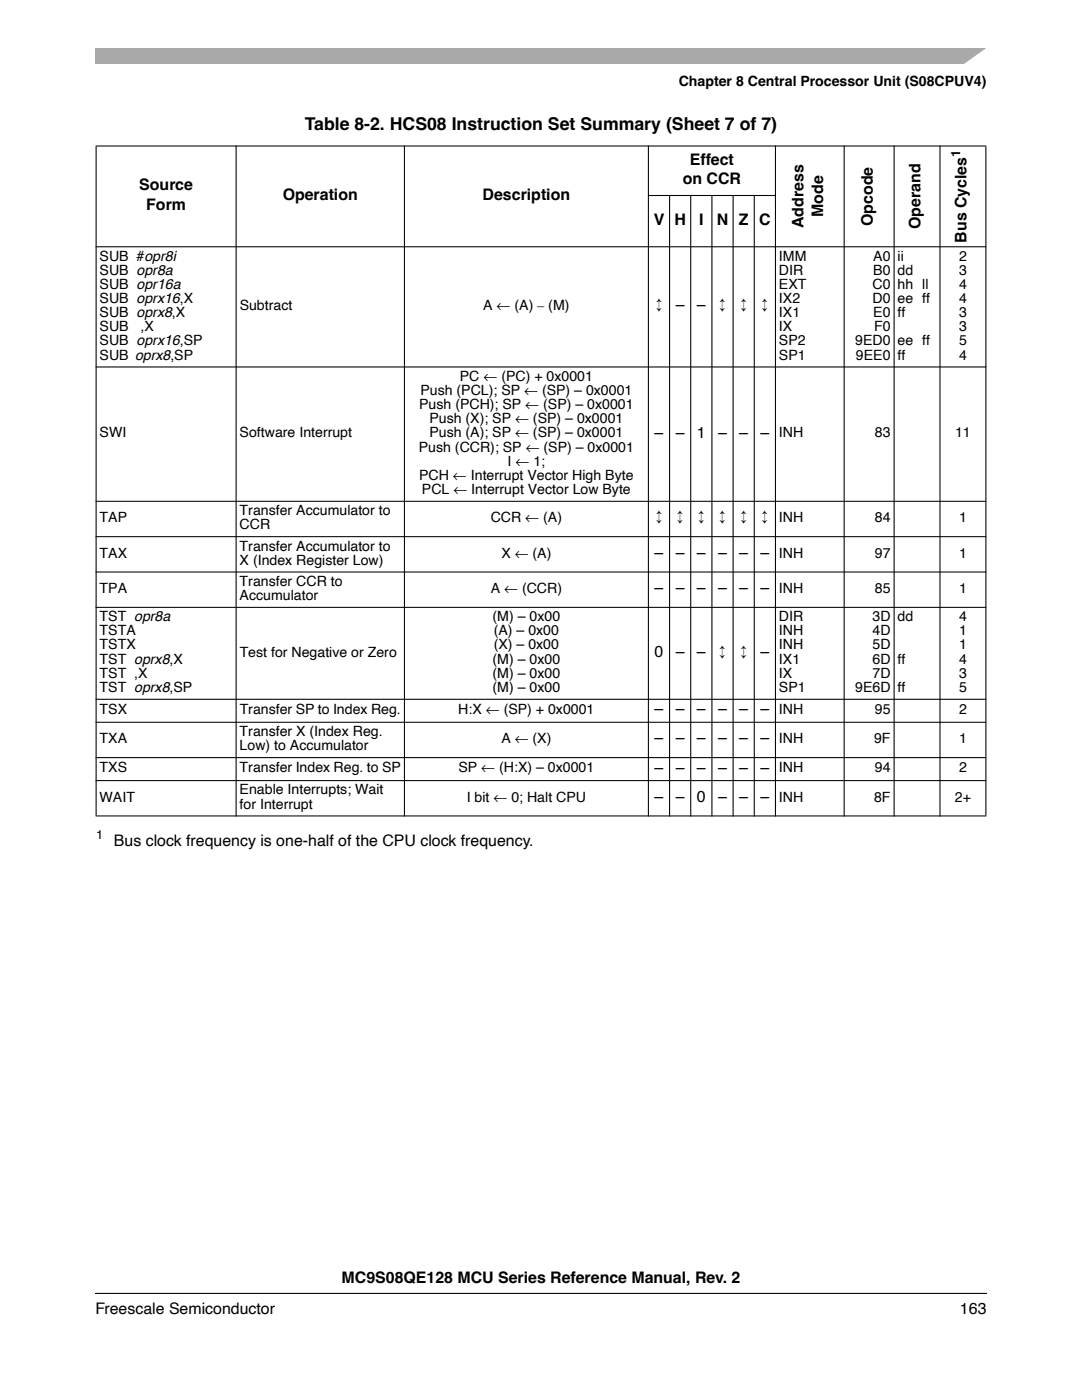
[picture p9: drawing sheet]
<svg xmlns="http://www.w3.org/2000/svg" width="216mm" height="279mm" viewBox="0 0 216 279" stroke-linecap="round" stroke-linejoin="round" font-family="sans-serif">
<defs><g id="words">
<text font-size="3.5" x="60.8" y="25.8">Table 8-2. HCS08 Instruction Set Summary (Sheet 7 of 7)</text>
<g font-size="3.2">
<text x="137.7" y="32.8">Effect</text>
<text x="27.8" y="38">Source</text>
<text x="29.2" y="41.8">Form</text>
<text x="56.4" y="39.9">Operation</text>
<text x="96.3" y="39.9">Description</text>
<text x="136.2" y="36.7">on CCR</text>
<text x="130.4" y="44.8">V H</text>
<text x="139.5" y="44.8">I</text>
<text x="143" y="44.8">N Z C</text>
<text x="160.4" y="45.5" transform="rotate(-90 160.4 45.5)">Address</text>
<text x="164.2" y="43.3" transform="rotate(-90 164.2 43.3)">Mode</text>
<text x="174.1" y="45.1" transform="rotate(-90 174.1 45.1)">Opcode</text>
<text x="183.7" y="45.7" transform="rotate(-90 183.7 45.7)">Operand</text>
<text x="192.8" y="48.4" transform="rotate(-90 192.8 48.4)">Bus Cycles</text>
<text x="134.8" y="61.9">–</text>
<text x="139.1" y="61.9">–</text>
<text x="130.6" y="87.3">–</text>
<text x="134.8" y="87.3">–</text>
<text x="139.1" y="87.3">1</text>
<text x="143.3" y="87.3">–</text>
<text x="147.5" y="87.3">–</text>
<text x="151.7" y="87.3">–</text>
<text x="130.6" y="111.3">–</text>
<text x="134.8" y="111.3">–</text>
<text x="139.1" y="111.3">–</text>
<text x="143.3" y="111.3">–</text>
<text x="147.5" y="111.3">–</text>
<text x="151.7" y="111.3">–</text>
<text x="130.6" y="118.4">–</text>
<text x="134.8" y="118.4">–</text>
<text x="139.1" y="118.4">–</text>
<text x="143.3" y="118.4">–</text>
<text x="147.5" y="118.4">–</text>
<text x="151.7" y="118.4">–</text>
<text x="130.6" y="131.1">0</text>
<text x="134.8" y="131.1">–</text>
<text x="139.1" y="131.1">–</text>
<text x="151.7" y="131.1">–</text>
<text x="130.6" y="142.6">–</text>
<text x="134.8" y="142.6">–</text>
<text x="139.1" y="142.6">–</text>
<text x="143.3" y="142.6">–</text>
<text x="147.5" y="142.6">–</text>
<text x="151.7" y="142.6">–</text>
<text x="130.6" y="148.4">–</text>
<text x="134.8" y="148.4">–</text>
<text x="139.1" y="148.4">–</text>
<text x="143.3" y="148.4">–</text>
<text x="147.5" y="148.4">–</text>
<text x="151.7" y="148.4">–</text>
<text x="130.6" y="154.2">–</text>
<text x="134.8" y="154.2">–</text>
<text x="139.1" y="154.2">–</text>
<text x="143.3" y="154.2">–</text>
<text x="147.5" y="154.2">–</text>
<text x="151.7" y="154.2">–</text>
<text x="130.6" y="160">–</text>
<text x="134.8" y="160">–</text>
<text x="139.1" y="160">0</text>
<text x="143.3" y="160">–</text>
<text x="147.5" y="160">–</text>
<text x="151.7" y="160">–</text>
<text x="22.7" y="168.8">Bus clock frequency is one-half of the CPU clock frequency.</text>
<text x="68.2" y="256.1">MC9S08QE128 MCU Series Reference Manual, Rev. 2</text>
<text x="19" y="262.3">Freescale Semiconductor</text>
<text x="191.6" y="262.3">163</text>
</g>
<g font-size="2.8">
<text x="135.4" y="17.2">Chapter 8 Central Processor Unit (S08CPUV4)</text>
<text x="19.9" y="52">SUB #opr8i</text>
<text x="155.4" y="52">IMM</text>
<text x="174.3" y="52">A0</text>
<text x="179.1" y="52">ii</text>
<text x="191.4" y="52">2</text>
<text x="19.9" y="54.8">SUB opr8a</text>
<text x="19.9" y="57.7">SUB opr16a</text>
<text x="155.4" y="54.8">DIR</text>
<text x="155.4" y="57.7">EXT</text>
<text x="174.1" y="57.7">C0</text>
<text x="174.3" y="54.8">B0</text>
<text x="179.1" y="54.8">dd</text>
<text x="179.1" y="57.7">hh ll</text>
<text x="191.4" y="54.8">3</text>
<text x="191.4" y="57.7">4</text>
<text x="19.9" y="60.5">SUB oprx16,X</text>
<text x="19.9" y="63.3">SUB oprx8,X</text>
<text x="47.8" y="61.9">Subtract</text>
<text x="96.4" y="61.9">A ← (A) – (M)</text>
<text x="130.8" y="61.9">↕</text>
<text x="143.5" y="61.9">↕</text>
<text x="147.7" y="61.9">↕</text>
<text x="152" y="61.9">↕</text>
<text x="155.4" y="60.5">IX2</text>
<text x="155.4" y="63.3">IX1</text>
<text x="174.1" y="60.5">D0</text>
<text x="174.3" y="63.3">E0</text>
<text x="179.1" y="60.5">ee ff</text>
<text x="179.1" y="63.3">ff</text>
<text x="191.4" y="60.5">4</text>
<text x="191.4" y="63.3">3</text>
<text x="19.9" y="66.1">SUB</text>
<text x="19.9" y="68.9">SUB oprx16,SP</text>
<text x="19.9" y="71.8">SUB oprx8,SP</text>
<text x="28" y="66.1">,X</text>
<text x="155.4" y="66.1">IX</text>
<text x="155.4" y="68.9">SP2</text>
<text x="155.4" y="71.8">SP1</text>
<text x="170.6" y="68.9">9ED0</text>
<text x="170.8" y="71.8">9EE0</text>
<text x="174.4" y="66.1">F0</text>
<text x="179.1" y="68.9">ee ff</text>
<text x="179.1" y="71.8">ff</text>
<text x="191.4" y="66.1">3</text>
<text x="191.4" y="68.9">5</text>
<text x="191.4" y="71.8">4</text>
<text x="91.8" y="76">PC ← (PC) + 0x0001</text>
<text x="83.6" y="81.6">Push (PCH); SP ← (SP) – 0x0001</text>
<text x="83.9" y="78.8">Push (PCL); SP ← (SP) – 0x0001</text>
<text x="19.9" y="87.3">SWI</text>
<text x="47.8" y="87.3">Software Interrupt</text>
<text x="85.7" y="84.5">Push (X); SP ← (SP) – 0x0001</text>
<text x="85.7" y="87.3">Push (A); SP ← (SP) – 0x0001</text>
<text x="155.4" y="87.3">INH</text>
<text x="174.6" y="87.3">83</text>
<text x="190.6" y="87.3">11</text>
<text x="83.6" y="90.1">Push (CCR); SP ← (SP) – 0x0001</text>
<text x="83.6" y="95.8">PCH ← Interrupt Vector High Byte</text>
<text x="101.3" y="92.9">I ← 1;</text>
<text x="84.2" y="98.6">PCL ← Interrupt Vector Low Byte</text>
<text x="19.9" y="104.2">TAP</text>
<text x="47.8" y="102.8">Transfer Accumulator to</text>
<text x="47.8" y="105.6">CCR</text>
<text x="97.9" y="104.2">CCR ← (A)</text>
<text x="130.8" y="104.2">↕</text>
<text x="135.1" y="104.2">↕</text>
<text x="139.3" y="104.2">↕</text>
<text x="143.5" y="104.2">↕</text>
<text x="147.7" y="104.2">↕</text>
<text x="152" y="104.2">↕</text>
<text x="155.4" y="104.2">INH</text>
<text x="174.6" y="104.2">84</text>
<text x="191.4" y="104.2">1</text>
<text x="19.9" y="111.3">TAX</text>
<text x="47.8" y="109.9">Transfer Accumulator to</text>
<text x="47.8" y="112.7">X (Index Register Low)</text>
<text x="100" y="111.3">X ← (A)</text>
<text x="155.4" y="111.3">INH</text>
<text x="174.6" y="111.3">97</text>
<text x="191.4" y="111.3">1</text>
<text x="19.9" y="118.3">TPA</text>
<text x="47.8" y="116.9">Transfer CCR to</text>
<text x="47.8" y="119.7">Accumulator</text>
<text x="97.9" y="118.3">A ← (CCR)</text>
<text x="155.4" y="118.3">INH</text>
<text x="174.6" y="118.3">85</text>
<text x="191.4" y="118.3">1</text>
<text x="19.9" y="124">TST opr8a</text>
<text x="98.3" y="124">(M) – 0x00</text>
<text x="155.4" y="124">DIR</text>
<text x="174.1" y="124">3D</text>
<text x="179.1" y="124">dd</text>
<text x="191.4" y="124">4</text>
<text x="19.9" y="126.8">TSTA</text>
<text x="19.9" y="129.6">TSTX</text>
<text x="47.8" y="131">Test for Negative or Zero</text>
<text x="98.5" y="126.8">(A) – 0x00</text>
<text x="98.5" y="129.6">(X) – 0x00</text>
<text x="143.5" y="131">↕</text>
<text x="147.7" y="131">↕</text>
<text x="155.4" y="126.8">INH</text>
<text x="155.4" y="129.6">INH</text>
<text x="174.1" y="126.8">4D</text>
<text x="174.1" y="129.6">5D</text>
<text x="191.4" y="126.8">1</text>
<text x="191.4" y="129.6">1</text>
<text x="19.9" y="132.4">TST oprx8,X</text>
<text x="19.9" y="135.3">TST ,X</text>
<text x="98.3" y="132.4">(M) – 0x00</text>
<text x="98.3" y="135.3">(M) – 0x00</text>
<text x="155.4" y="132.4">IX1</text>
<text x="155.4" y="135.3">IX</text>
<text x="174.1" y="132.4">6D</text>
<text x="174.1" y="135.3">7D</text>
<text x="179.1" y="132.4">ff</text>
<text x="191.4" y="132.4">4</text>
<text x="191.4" y="135.3">3</text>
<text x="19.9" y="138.1">TST oprx8,SP</text>
<text x="19.9" y="142.5">TSX</text>
<text x="47.8" y="142.5">Transfer SP to Index Reg.</text>
<text x="91.5" y="142.5">H:X ← (SP) + 0x0001</text>
<text x="98.3" y="138.1">(M) – 0x00</text>
<text x="155.4" y="138.1">SP1</text>
<text x="155.4" y="142.5">INH</text>
<text x="170.6" y="138.1">9E6D</text>
<text x="174.6" y="142.5">95</text>
<text x="179.1" y="138.1">ff</text>
<text x="191.4" y="142.5">2</text>
<text x="191.4" y="138.1">5</text>
<text x="19.9" y="148.3">TXA</text>
<text x="47.8" y="146.9">Transfer X (Index Reg.</text>
<text x="47.8" y="149.7">Low) to Accumulator</text>
<text x="100" y="148.3">A ← (X)</text>
<text x="155.4" y="148.3">INH</text>
<text x="174.4" y="148.3">9F</text>
<text x="191.4" y="148.3">1</text>
<text x="19.9" y="154.1">TXS</text>
<text x="47.8" y="154.1">Transfer Index Reg. to SP</text>
<text x="91.5" y="154.1">SP ← (H:X) – 0x0001</text>
<text x="155.4" y="154.1">INH</text>
<text x="174.6" y="154.1">94</text>
<text x="191.4" y="154.1">2</text>
<text x="19.9" y="160">WAIT</text>
<text x="47.8" y="158.5">Enable Interrupts; Wait</text>
<text x="47.8" y="161.4">for Interrupt</text>
<text x="93.1" y="160">I bit ← 0; Halt CPU</text>
<text x="155.4" y="160">INH</text>
<text x="174.4" y="160">8F</text>
<text x="190.5" y="160">2+</text>
</g>
<g font-size="2.5">
<text x="191.6" y="31.4" transform="rotate(-90 191.6 31.4)">1</text>
<text x="19.2" y="167.5">1</text>
</g>
</g></defs>
<path d="M19 9.5h177.8v3.2h-177.8z" fill="#a7a9ac"/>
<g fill="#fff">
<path d="M192 13l5.3-3.8h1.4v3.8z"/>
<path d="M19 258.1h177.8z"/>
</g>
<path d="M19 257.2h177.8v2.3h-177.8z" fill="#fff"/>
<path d="M19.1 258.1h177.7" fill="none" stroke="#000" stroke-width=".21"/>
<path d="M19.2 162.8h177.5v1.9h-177.5z" fill="#fff"/>
<g fill="#000" stroke="#000" stroke-width=".21">
<path d="M129.3 39h25.5zM19.1 29.1h177.7zM19.1 49.2h177.7zM19.1 73.2h177.7zM19.1 100h177.7zM19.1 107.1h177.7zM19.1 114.2h177.7zM19.1 121.2h177.7zM19.1 139.6h177.7zM19.1 144.1h177.7zM19.1 151.2h177.7zM19.1 155.8h177.7z"/>
<path d="M19.2 29.2v133.6zM47.1 29.1v133.8zM80.7 29.1v133.8zM129.4 29.1v133.8zM133.6 38.9v124zM137.8 38.9v124zM142.1 38.9v124zM146.3 38.9v124zM150.5 38.9v124zM154.7 29.1v133.8zM168.4 29.1v133.8zM178.4 29.1v133.8z"/>
<path d="M187.6 29.1v133.8zM196.7 29.2v133.6zM19.1 162.8h177.7z"/>
</g>
<use href="#words"/>
</svg>
